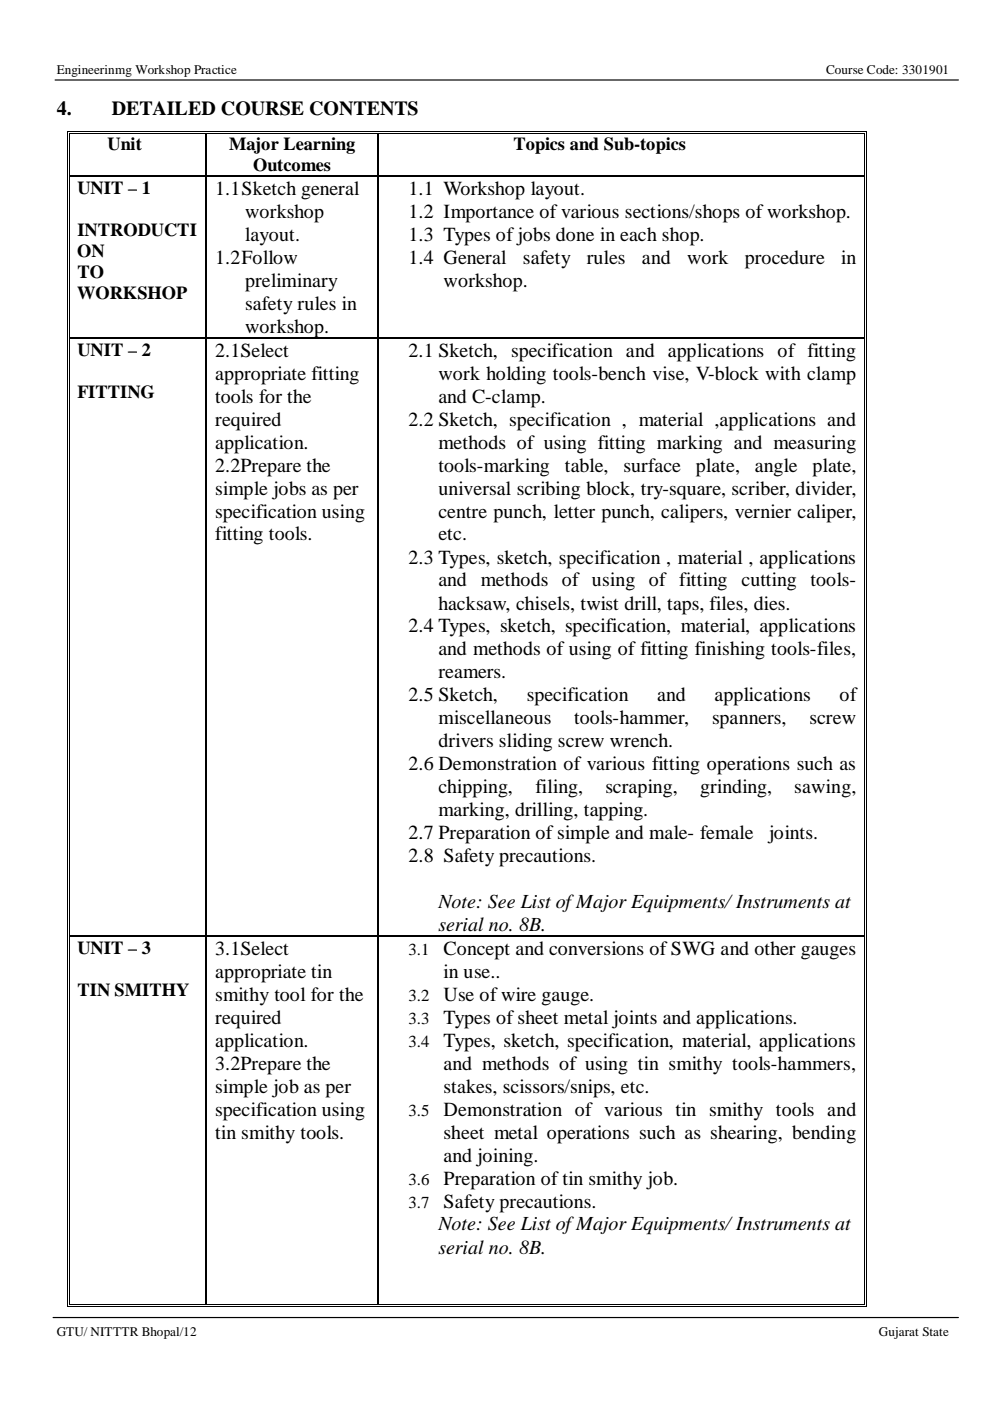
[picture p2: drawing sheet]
<svg xmlns="http://www.w3.org/2000/svg" width="210mm" height="297mm" viewBox="0 0 210 297" stroke-linecap="round" stroke-linejoin="round" font-family="sans-serif">
<defs><g id="words">
<g font-size="4.2">
<text x="12" y="24.4">4.</text>
<text x="23.7" y="24.4">DETAILED COURSE CONTENTS</text>
<text x="45.6" y="41.3">1.1Sketch general</text>
<text x="86.6" y="41.3">1.1 Workshop layout.</text>
<text x="52" y="46.2">workshop</text>
<text x="86.6" y="46.2">1.2 Importance of various sections/shops of workshop.</text>
<text x="52" y="51.1">layout.</text>
<text x="86.6" y="51.1">1.3 Types of jobs done in each shop.</text>
<text x="45.6" y="55.9">1.2Follow</text>
<text x="86.6" y="55.9">1.4 General</text>
<text x="110.8" y="55.9">safety</text>
<text x="124.4" y="55.9">rules</text>
<text x="136.1" y="55.9">and</text>
<text x="145.7" y="55.9">work</text>
<text x="157.9" y="55.9">procedure</text>
<text x="178.4" y="55.9">in</text>
<text x="52" y="60.8">preliminary</text>
<text x="52" y="65.6">safety rules in</text>
<text x="94.1" y="60.8">workshop.</text>
<text x="52" y="70.6">workshop.</text>
<text x="45.6" y="75.6">2.1Select</text>
<text x="86.6" y="75.6">2.1 Sketch, specification and applications of fitting</text>
<text x="45.6" y="80.5">appropriate fitting</text>
<text x="93" y="80.5">work holding tools-bench vise, V-block with clamp</text>
<text x="45.6" y="85.4">tools for the</text>
<text x="93" y="85.4">and C-clamp.</text>
<text x="45.6" y="90.3">required</text>
<text x="45.6" y="95.1">application.</text>
<text x="86.6" y="90.3">2.2 Sketch, specification , material ,applications and</text>
<text x="93" y="95.1">methods of using fitting marking and measuring</text>
<text x="45.6" y="100">2.2Prepare the</text>
<text x="93" y="100">tools-marking</text>
<text x="119.7" y="100">table,</text>
<text x="132.2" y="100">surface</text>
<text x="147.5" y="100">plate,</text>
<text x="160.1" y="100">angle</text>
<text x="172.3" y="100">plate,</text>
<text x="45.6" y="104.8">simple jobs as per</text>
<text x="93" y="104.8">universal scribing block, try-square, scriber, divider,</text>
<text x="45.6" y="109.8">specification using</text>
<text x="93" y="109.8">centre punch, letter punch, calipers, vernier caliper,</text>
<text x="45.6" y="114.6">fitting tools.</text>
<text x="86.6" y="119.5">2.3 Types, sketch, specification , material , applications</text>
<text x="93" y="114.6">etc.</text>
<text x="93" y="124.3">and methods of using of fitting cutting tools-</text>
<text x="93" y="129.2">hacksaw, chisels, twist drill, taps, files, dies.</text>
<text x="86.6" y="134.1">2.4 Types, sketch, specification, material, applications</text>
<text x="93" y="139">and methods of using of fitting finishing tools-files,</text>
<text x="93" y="143.8">reamers.</text>
<text x="86.6" y="148.7">2.5 Sketch,</text>
<text x="111.7" y="148.7">specification</text>
<text x="139.3" y="148.7">and</text>
<text x="151.5" y="148.7">applications</text>
<text x="178" y="148.7">of</text>
<text x="93" y="153.5">miscellaneous</text>
<text x="121.8" y="153.5">tools-hammer,</text>
<text x="151" y="153.5">spanners,</text>
<text x="171.6" y="153.5">screw</text>
<text x="93" y="158.4">drivers sliding screw wrench.</text>
<text x="86.6" y="163.3">2.6 Demonstration of various fitting operations such as</text>
<text x="93" y="168.2">chipping,</text>
<text x="93" y="173">marking, drilling, tapping.</text>
<text x="113.5" y="168.2">filing,</text>
<text x="128.4" y="168.2">scraping,</text>
<text x="148.4" y="168.2">grinding,</text>
<text x="168.4" y="168.2">sawing,</text>
<text x="86.6" y="177.9">2.7 Preparation of simple and male- female</text>
<text x="163.1" y="177.9">joints.</text>
<text x="86.6" y="182.7">2.8 Safety precautions.</text>
<text x="93" y="192.5">Note: See List of Major Equipments/ Instruments at</text>
<text x="93" y="197.4">serial no. 8B.</text>
<text x="45.6" y="202.5">3.1Select</text>
<text x="94.1" y="202.5">Concept and conversions of SWG and other gauges</text>
<text x="45.6" y="207.4">appropriate tin</text>
<text x="94.1" y="207.4">in use..</text>
<text x="45.6" y="212.2">smithy tool for the</text>
<text x="94.1" y="212.2">Use of wire gauge.</text>
<text x="45.6" y="217.1">required</text>
<text x="45.6" y="221.9">application.</text>
<text x="94.1" y="217.1">Types of sheet metal joints and applications.</text>
<text x="94.1" y="221.9">Types, sketch, specification, material, applications</text>
<text x="45.6" y="226.9">3.2Prepare the</text>
<text x="94.1" y="226.9">and methods of using tin smithy tools-hammers,</text>
<text x="45.6" y="231.7">simple job as per</text>
<text x="94.1" y="231.7">stakes, scissors/snips, etc.</text>
<text x="45.6" y="236.6">specification using</text>
<text x="94.1" y="236.6">Demonstration of various tin smithy tools and</text>
<text x="45.6" y="241.4">tin smithy tools.</text>
<text x="94.1" y="241.4">sheet metal operations such as shearing, bending</text>
<text x="94.1" y="246.3">and joining.</text>
<text x="94.1" y="251.1">Preparation of tin smithy job.</text>
<text x="94.1" y="256.1">Safety precautions.</text>
<text x="93" y="260.9">Note: See List of Major Equipments/ Instruments at</text>
<text x="93" y="265.8">serial no. 8B.</text>
</g>
<g font-size="3.9">
<text x="22.8" y="31.9">Unit</text>
<text x="48.6" y="31.9">Major Learning</text>
<text x="108.9" y="31.9">Topics and Sub-topics</text>
<text x="16.4" y="41.1">UNIT – 1</text>
<text x="53.7" y="36.4">Outcomes</text>
<text x="16.4" y="50">INTRODUCTI</text>
<text x="16.3" y="54.5">ON</text>
<text x="16.4" y="58.9">TO</text>
<text x="16.3" y="63.4">WORKSHOP</text>
<text x="16.4" y="75.4">UNIT – 2</text>
<text x="16.4" y="84.4">FITTING</text>
<text x="16.4" y="202.2">UNIT – 3</text>
<text x="16.4" y="211.2">TIN SMITHY</text>
</g>
<g font-size="3.6">
<text x="86.6" y="202.5">3.1</text>
<text x="86.6" y="212.2">3.2</text>
<text x="86.6" y="217.1">3.3</text>
<text x="86.6" y="221.9">3.4</text>
<text x="86.6" y="236.6">3.5</text>
<text x="86.6" y="251.1">3.6</text>
<text x="86.6" y="256.1">3.7</text>
</g>
<g font-size="2.8">
<text x="12" y="15.7">Engineerinmg Workshop Practice</text>
<text x="175.2" y="15.7">Course Code: 3301901</text>
<text x="12" y="283.2">GTU/ NITTTR Bhopal/12</text>
<text x="186.4" y="283.2">Gujarat State</text>
</g>
</g></defs>
<g fill="none" stroke="#000" stroke-width=".25">
<path d="M11.7 17h191.5M14.8 37.4h28.8M43.7 28.3v9M43.7 37.5v34.1M43.9 37.4h36.2M80.2 28.3v9M80.2 37.5v34.1M80.3 37.4h102.9M14.8 71.7h28.8M43.7 71.8v126.6M43.9 71.7h36.2M80.2 71.8v126.6"/>
<path d="M80.3 71.7h102.9M14.8 198.5h28.8M43.7 198.7v77.8M43.9 198.5h36.2M80.2 198.7v77.8M80.3 198.5h102.9M11.3 279.3h191.9"/>
</g>
<g fill="#000">
<path d="M14.3 27.8h.2v.5h-.2zM14.3 27.8h.5v.2h-.5zM14.3 37.3h.2v.2h-.2zM14.6 28.1h.2v.2h-.2zM14.6 37.3h.2v.2h-.2zM43.6 27.8h.5v.2h-.5zM43.6 28.1h.5v.2h-.5zM43.6 37.3h.3v.2h-.3zM80.1 27.8h.5v.2h-.5zM80.1 28.1h.5v.2h-.5zM80.1 37.3h.2v.2h-.2zM183.2 27.8h.5v.2h-.5z"/>
<path d="M183.2 28.1h.2v.2h-.2zM183.2 37.3h.2v.2h-.2zM183.6 27.8h.1v.5h-.1zM183.6 37.3h.1v.2h-.1zM14.3 71.6h.2v.2h-.2zM14.6 71.6h.2v.2h-.2zM43.6 71.6h.3v.2h-.3zM80.1 71.6h.2v.2h-.2zM183.2 71.6h.2v.2h-.2zM183.6 71.6h.1v.2h-.1zM14.3 198.4h.2v.3h-.2zM14.6 198.4h.2v.3h-.2z"/>
<path d="M43.6 198.4h.3v.3h-.3zM80.1 198.4h.2v.3h-.2zM183.2 198.4h.2v.3h-.2zM183.6 198.4h.1v.3h-.1zM14.3 276.5h.2v.6h-.2zM14.3 276.9h.5v.2h-.5zM14.6 276.5h.2v.2h-.2zM43.6 276.5h.5v.2h-.5zM43.6 276.9h.5v.2h-.5zM80.1 276.5h.5v.2h-.5zM80.1 276.9h.5v.2h-.5zM183.2 276.9h.5v.2h-.5z"/>
<path d="M183.2 276.5h.2v.2h-.2zM183.6 276.5h.1v.6h-.1z"/>
</g>
<g fill="none" stroke="#000" stroke-width=".21">
<path d="M14.4 28.3v9M14.4 37.5v34.1M14.7 28.3v9M14.7 37.5v34.1M14.8 27.9h28.8M14.8 28.2h28.8M44.1 27.9h36M44.1 28.2h36M80.6 27.9h102.6M80.6 28.2h102.6M183.3 28.3v9M183.3 37.5v34.1"/>
<path d="M183.6 28.3v9M183.6 37.5v34.1M14.4 71.8v126.6M14.7 71.8v126.6M183.3 71.8v126.6M183.6 71.8v126.6M14.4 198.7v77.8M14.7 198.7v77.8M183.3 198.7v77.8M183.6 198.7v77.8M14.8 277h28.8M14.8 276.6h28.8"/>
<path d="M44.1 277h36M44.1 276.6h36M80.6 277h102.6M80.6 276.6h102.6"/>
</g>
<use href="#words"/>
</svg>
